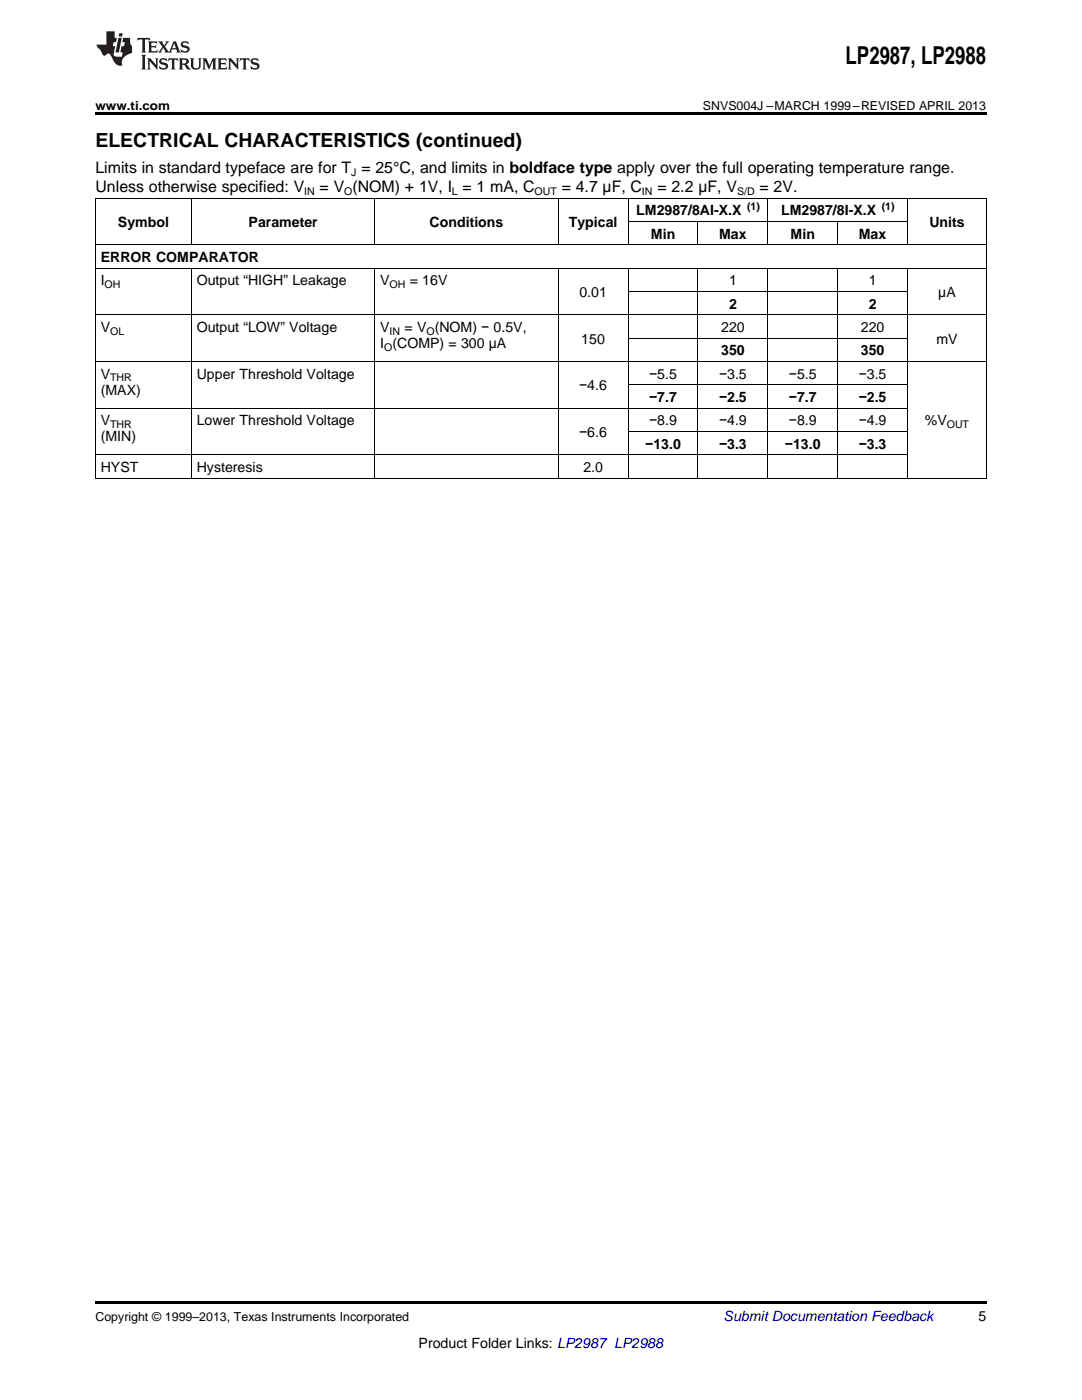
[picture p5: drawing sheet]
<svg xmlns="http://www.w3.org/2000/svg" width="216mm" height="279mm" viewBox="0 0 216 279" stroke-linecap="round" stroke-linejoin="round" font-family="sans-serif">
<defs><g id="words">
<text font-size="4.9" x="168.7" y="12.8">LP2987, LP2988</text>
<text font-size="3.9" x="19" y="29.3">ELECTRICAL CHARACTERISTICS (continued)</text>
<g font-size="3.2">
<text x="19" y="34.4">Limits in standard typeface are for T = 25°C, and limits in boldface type apply over the full operating temperature range.</text>
<text x="19" y="38.3">Unless otherwise specified: V</text>
<text x="63.8" y="38.3">= V (NOM) + 1V, I = 1 mA, C</text>
<text x="112.1" y="38.3">= 4.7 µF, C</text>
<text x="131.2" y="38.3">= 2.2 µF, V</text>
<text x="151.6" y="38.3">= 2V.</text>
</g>
<g font-size="2.8">
<text x="23.5" y="45.3">Symbol</text>
<text x="49.6" y="45.3">Parameter</text>
<text x="85.7" y="45.3">Conditions</text>
<text x="113.5" y="45.3">Typical</text>
<text x="127" y="43">LM2987/8AI-X.X</text>
<text x="129.9" y="47.6">Min</text>
<text x="143.5" y="47.6">Max</text>
<text x="155.9" y="43">LM2987/8I-X.X</text>
<text x="157.8" y="47.6">Min</text>
<text x="171.4" y="47.6">Max</text>
<text x="185.5" y="45.3">Units</text>
<text x="20.1" y="52.3">ERROR COMPARATOR</text>
<text x="20.1" y="56.9">I</text>
<text x="39.3" y="56.9">Output “HIGH” Leakage</text>
<text x="75.9" y="56.9">V</text>
<text x="81.8" y="56.9">= 16V</text>
<text x="115.6" y="59.3">0.01</text>
<text x="145.5" y="56.9">1</text>
<text x="173.4" y="56.9">1</text>
<text x="187.2" y="59.3">µA</text>
<text x="145.5" y="61.6">2</text>
<text x="173.4" y="61.6">2</text>
<text x="20.1" y="66.3">V</text>
<text x="39.3" y="66.3">Output “LOW” Voltage</text>
<text x="75.9" y="66.3">V</text>
<text x="75.9" y="69.4">I (COMP) = 300 µA</text>
<text x="80.7" y="66.3">= V (NOM) − 0.5V,</text>
<text x="116" y="68.6">150</text>
<text x="143.9" y="66.3">220</text>
<text x="143.9" y="70.9">350</text>
<text x="171.8" y="66.3">220</text>
<text x="171.8" y="70.9">350</text>
<text x="186.9" y="68.6">mV</text>
<text x="20.1" y="75.6">V</text>
<text x="39.3" y="75.6">Upper Threshold Voltage</text>
<text x="115.6" y="77.9">−4.6</text>
<text x="129.5" y="75.6">−5.5</text>
<text x="143.5" y="75.6">−3.5</text>
<text x="157.4" y="75.6">−5.5</text>
<text x="171.3" y="75.6">−3.5</text>
<text x="20.1" y="78.7">(MAX)</text>
<text x="129.5" y="80.2">−7.7</text>
<text x="143.5" y="80.2">−2.5</text>
<text x="157.4" y="80.2">−7.7</text>
<text x="171.3" y="80.2">−2.5</text>
<text x="20.1" y="84.9">V</text>
<text x="20.1" y="88.1">(MIN)</text>
<text x="39.3" y="84.9">Lower Threshold Voltage</text>
<text x="115.6" y="87.2">−6.6</text>
<text x="128.8" y="89.5">−13.0</text>
<text x="129.5" y="84.9">−8.9</text>
<text x="143.5" y="84.9">−4.9</text>
<text x="143.5" y="89.5">−3.3</text>
<text x="156.6" y="89.5">−13.0</text>
<text x="157.4" y="84.9">−8.9</text>
<text x="171.3" y="84.9">−4.9</text>
<text x="171.3" y="89.5">−3.3</text>
<text x="184.5" y="84.9">%V</text>
<text x="20.1" y="94.2">HYST</text>
<text x="39.3" y="94.2">Hysteresis</text>
<text x="116.4" y="94.2">2.0</text>
<text x="195.3" y="263.6">5</text>
<text x="83.5" y="269">Product Folder Links: LP2987 LP2988</text>
</g>
<text font-size="2.8" fill="#0000c8" x="144.4" y="263.6">Submit Documentation Feedback</text>
<g font-size="2.5">
<text x="19" y="21.9">www.ti.com</text>
<text x="140.3" y="21.9">SNVS004J –MARCH 1999–REVISED APRIL 2013</text>
<text x="19" y="263.6">Copyright © 1999–2013, Texas Instruments Incorporated</text>
</g>
<g font-size="2.1">
<text x="70.1" y="35.1">J</text>
<text x="60.7" y="38.9">IN</text>
<text x="68.7" y="38.9">O</text>
<text x="90.2" y="38.9">L</text>
<text x="106.7" y="38.9">OUT</text>
<text x="128.1" y="38.9">IN</text>
<text x="147.1" y="38.9">S/D</text>
<text x="149.1" y="41.8">(1)</text>
<text x="175.9" y="41.8">(1)</text>
<text x="20.9" y="57.5">OH</text>
<text x="77.8" y="57.5">OH</text>
<text x="22" y="66.8">OL</text>
<text x="76.7" y="70">O</text>
<text x="77.8" y="66.8">IN</text>
<text x="85.1" y="66.8">O</text>
<text x="22" y="76.1">THR</text>
<text x="22" y="85.4">THR</text>
<text x="188.9" y="85.4">OUT</text>
</g>
</g></defs>
<path d="M19 22.5h177.8v.5h-177.8zM19 259.7h177.8v.5h-177.8z" fill="#000"/>
<g fill="none" stroke="#000" stroke-width=".2">
<path d="M19 39.5h177.8M19.1 39.6v55.9M38.2 39.6v9.3M74.8 39.6v9.3M111.4 39.6v9.3M125.3 39.6v9.3M153.2 39.6v9.3M181.1 39.6v9.3M196.8 39.6v55.9M19 53.5h177.8M19 48.8h177.8M38.2 53.6v41.9"/>
<path d="M74.8 53.6v41.9M111.4 53.6v41.9M125.3 53.6v41.9M125.4 58.2h55.7M125.4 44.2h55.7M139.3 44.2v4.7M139.3 53.6v41.9M153.2 53.6v41.9M167.1 44.2v4.7M167.1 53.6v41.9M181.1 53.6v41.9M19 72.1h177.8"/>
<path d="M19 62.8h177.8M125.4 76.8h55.7M125.4 67.5h55.7M19 95.4h177.8M19 90.8h162.1M19 81.4h162.1M125.4 86.1h55.7"/>
</g>
<g fill="#231f20">
<path d="M27.5 7.6l-.1 .5 .4-.2h.6v.1v2.1l-.2 .4h1l-.3-.4v-2.1l.1-.1h.5l.5 .2-.2-.5zM29.5 8.3l.2 .3v1.5l-.2 .4h1.8l.2-.6a1.04 1.04 0 0 1-1.3 .2v-.7h.6l.3 .2v-.6l-.3 .2h-.6v-.6l.8-.1 .4 .3-.2-.5zM31.5 8.3l.9 1.1-.9 1.1h.8l-.2-.2 .5-.7 .4 .7-.2 .2h1.5l-.1-.2 .1-.4h.9l.1 .4-.2 .2h1l-.3-.3-.7-1.9h-.5l-.9 2-.8-1 .9-1h-.8l.1 .3-.3 .5-.4-.6 .2-.2zM34.7 8.6l.4 1h-.7zM36.3 8.4a.63 .63 0 0 0-.2 .7 .63 .63 0 0 0 .6 .4l.6 .2 .1 .2a.75 .75 0 0 1-.7 .4 .75 .75 0 0 1-.6-.5l.1 .7 .1-.1a1.11 1.11 0 0 0 1.5-.6 1.13 1.13 0 0 0-1.2-.8l-.1-.4a1.04 1.04 0 0 1 1.2 .2l-.2-.5-.1 .1-.5-.2zM28.2 10.9l.2 .4v2.2l-.2 .4h1l-.3-.4v-2.2l.3-.4zM29.3 11.6l.3 .4v1.5l-.3 .4h.8l-.2-.4v-1.3l1.5 1.7v-1.9l.2-.4h-.7l.2 .4v.9l-1.1-1.3zM32 11.8a.62 .62 0 0 0-.2 .7 .62 .62 0 0 0 .6 .4l.6 .1 .1 .3a.76 .76 0 0 1-.7 .3 .76 .76 0 0 1-.6-.4l.1 .7 .1-.1a1.11 1.11 0 0 0 1.5-.6 1.13 1.13 0 0 0-1.2-.8l-.1-.4a1.04 1.04 0 0 1 1.2 .2l-.2-.6-.1 .1-.5-.1zM33.7 11.6l-.2 .6a.61 .61 0 0 1 .8-.3v1.6l-.2 .4h.9l-.2-.4v-1.6a.63 .63 0 0 1 .8 .3l-.2-.6zM35.6 11.6l.3 .4v1.5l-.3 .4h1l-.2-.2v-.8l.5 .2a.76 .76 0 0 0 1.2 .7l-1-1a.58 .58 0 0 0 .6-.5 .58 .58 0 0 0-.5-.6zM36.4 11.9h.1a.45 .45 0 0 1 .5 .1 .45 .45 0 0 1 .1 .5l-.7 .2zM37.9 11.6l.2 .2a2.17 2.17 0 0 0 .3 1.9 .99 .99 0 0 0 1.6-.6v-1.1l.2-.4h-.7l.2 .2a1.92 1.92 0 0 1-.2 1.8 .6 .6 0 0 1-.9-.5v-1.1l.2-.4zM40.4 11.6l.2 .4v1.5l-.2 .4h.7l-.2-.4v-1.4l.8 1.8 .8-1.8v1.4l-.2 .4h.9l-.2-.4v-1.5l.2-.4h-.8l-.6 1.5-.6-1.5zM43.4 11.6l.2 .4v1.5l-.2 .4h1.8l.2-.6a1.04 1.04 0 0 1-1.3 .1v-.6h.5l.4 .2v-.6l-.4 .2h-.5v-.7h.8l.3 .3-.1-.6zM45.5 11.6l.2 .4v1.5l-.2 .4h.7l-.2-.4v-1.3l1.5 1.7v-1.9l.2-.4h-.7l.2 .4v.9l-1.1-1.3zM47.9 11.6l-.1 .6a.61 .61 0 0 1 .8-.3v1.6l-.3 .4h1l-.3-.4 .1-1.6a.63 .63 0 0 1 .7 .3l-.1-.6zM50.2 11.8a.62 .62 0 0 0-.2 .7 .62 .62 0 0 0 .6 .4l.6 .1 .2 .3a.76 .76 0 0 1-.8 .3 .76 .76 0 0 1-.6-.4l.1 .7 .2-.1a1.11 1.11 0 0 0 1.5-.6 1.13 1.13 0 0 0-1.3-.8l-.1-.4a1.04 1.04 0 0 1 1.2 .2l-.1-.6-.2 .1-.5-.1z"/>
<path d="M21.2 6.3v2.6h-1.9l.1 .4 .7 .9a.91 .91 0 0 0 1 .8 .56 .56 0 0 1 .5-.3 .56 .56 0 0 1 .5 .3l.4 .8a1.53 1.53 0 0 0 1.9 1.2 1.54 1.54 0 0 1 1-2.1l.9-.3v-1.4a1.52 1.52 0 0 1-.3-1.6h-1.4l-.2 .8h.5l-.2 .8h-.4l-.2 1v.2l.4 .1-.2 .8a1.93 1.93 0 0 1-1.6-.3l.3-1.8h-.5l.2-.8h.4l.2-.8h-.4v-1.3zM23.6 7.6l-.6 2.9h.7l.6-2.9zM23.8 6.6l-.1 .7h.6l.2-.7z"/>
</g>
<use href="#words"/>
</svg>
